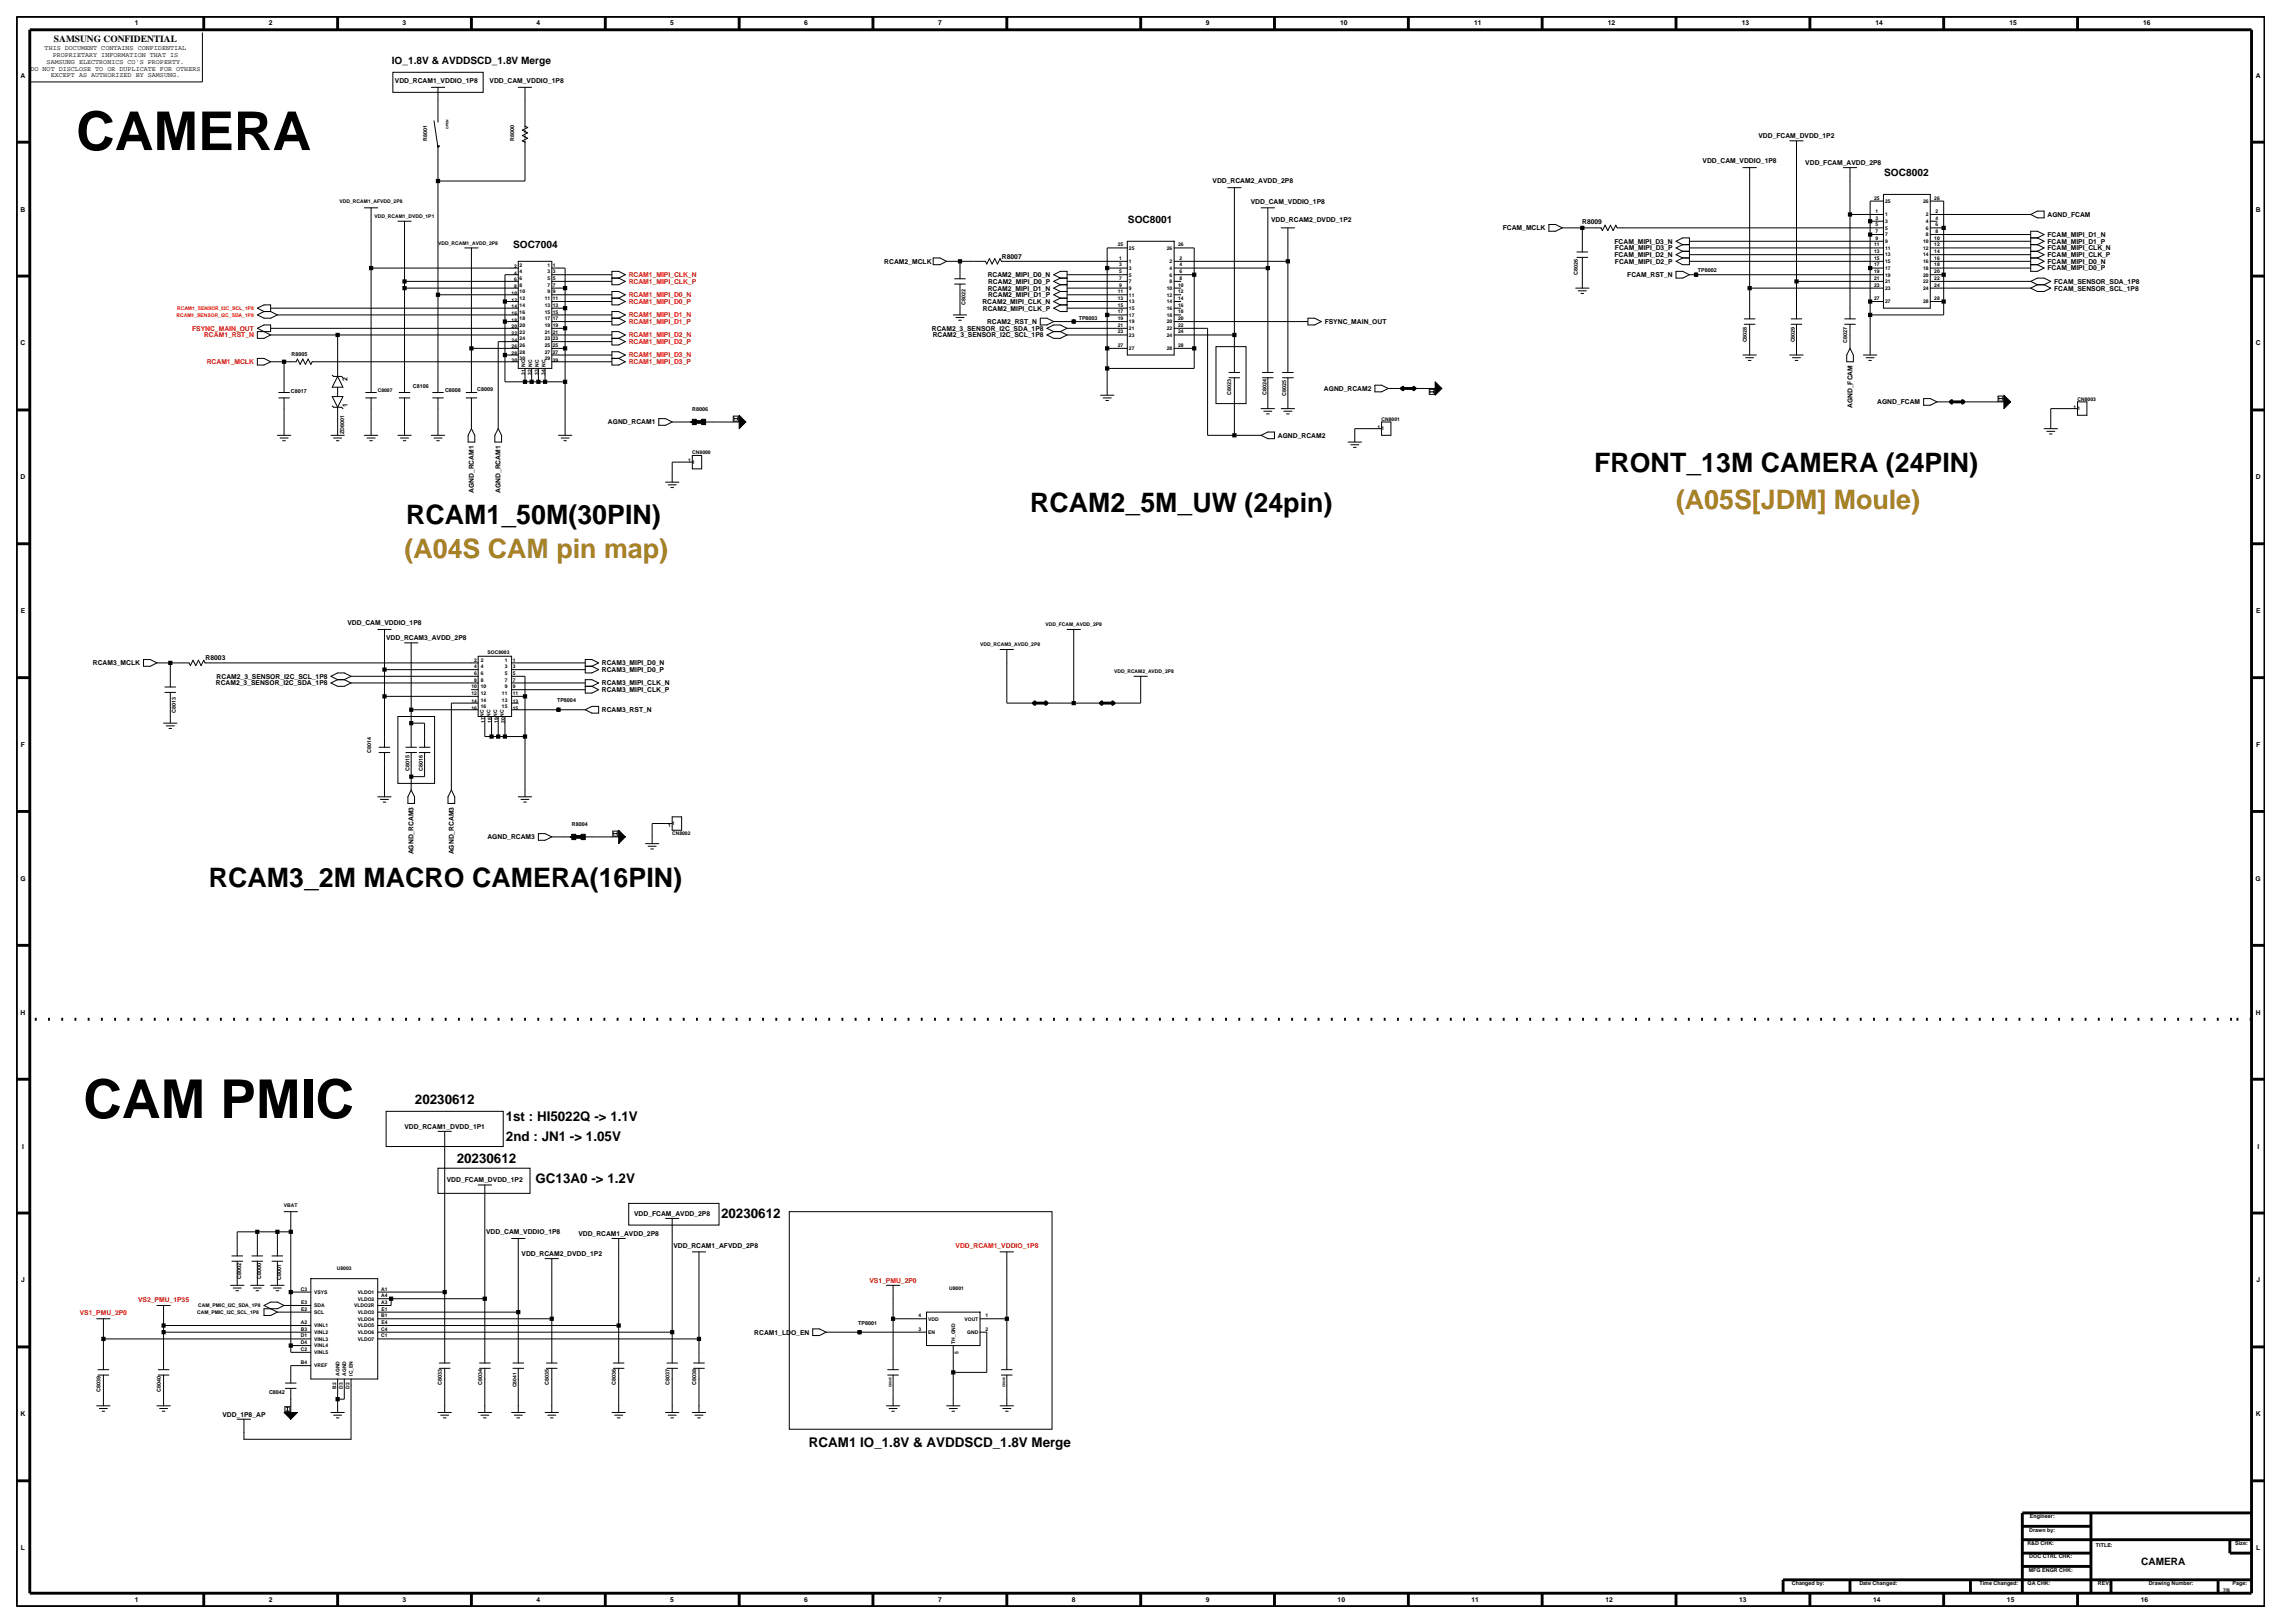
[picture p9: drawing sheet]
<svg xmlns="http://www.w3.org/2000/svg" width="420mm" height="297mm" viewBox="0 0 420 297" stroke-linecap="round" stroke-linejoin="round" font-family="sans-serif">
<defs><g id="words">
<g font-size="9.8">
<text x="13.9" y="27.5">CAMERA</text>
<text x="15.2" y="204.6">CAM PMIC</text>
</g>
<g font-size="4.9">
<text x="291.7" y="86.4">FRONT_13M CAMERA (24PIN)</text>
<text x="74.3" y="95.9">RCAM1_50M(30PIN)</text>
<text x="188.5" y="93.8">RCAM2_5M_UW (24pin)</text>
<text x="38.2" y="162.3">RCAM3_2M MACRO CAMERA(16PIN)</text>
</g>
<g font-size="4.9" fill="#a78423">
<text x="306.7" y="93.1">(A05S[JDM] Moule)</text>
<text x="74" y="102">(A04S CAM pin map)</text>
</g>
<g font-size="2.5">
<text x="75.9" y="202.1">20230612</text>
<text x="92.6" y="205.2">1st : HI5022Q -&gt; 1.1V</text>
<text x="92.6" y="208.8">2nd : JN1 -&gt; 1.05V</text>
<text x="83.6" y="212.8">20230612</text>
<text x="98" y="216.5">GC13A0 -&gt; 1.2V</text>
<text x="132" y="222.9">20230612</text>
<text x="148" y="264.9">RCAM1 IO_1.8V &amp; AVDDSCD_1.8V Merge</text>
</g>
<g font-size="1.9">
<text x="71.7" y="11.7">IO_1.8V &amp; AVDDSCD_1.8V Merge</text>
<text x="344.8" y="32.2">SOC8002</text>
<text x="206.4" y="40.8">SOC8001</text>
<text x="93.9" y="45.4">SOC7004</text>
<text x="391.8" y="286.3">CAMERA</text>
</g>
<text font-size="1.7" x="9.9" y="7.7">SAMSUNG CONFIDENTIAL</text>
<g font-size="1.2">
<text x="24.7" y="4.7">1</text>
<text x="49.2" y="4.7">2</text>
<text x="73.7" y="4.7">3</text>
<text x="98.2" y="4.7">4</text>
<text x="122.7" y="4.7">5</text>
<text x="147.2" y="4.7">6</text>
<text x="171.7" y="4.7">7</text>
<text x="220.7" y="4.7">9</text>
<text x="245.3" y="4.7">10</text>
<text x="269.8" y="4.7">11</text>
<text x="294.3" y="4.7">12</text>
<text x="318.7" y="4.7">13</text>
<text x="343.2" y="4.7">14</text>
<text x="367.7" y="4.7">15</text>
<text x="392.2" y="4.7">16</text>
<text x="8.2" y="9.2">THIS DOCUMENT CONTAINS CONFIDENTIAL</text>
<text x="8.5" y="11.7">SAMSUNG ELECTRONICS CO'S PROPERTY.</text>
<text x="9.6" y="10.5">PROPRIETARY INFORMATION THAT IS</text>
<text x="3.8" y="14.2">A</text>
<text x="5.6" y="12.9">DO NOT DISCLOSE TO OR DUPLICATE FOR OTHERS</text>
<text x="9.3" y="14.1">EXCEPT AS AUTHORIZED BY SAMSUNG.</text>
<text x="72.3" y="15.2">VDD_RCAM1_VDDIO_1P8</text>
<text x="89.6" y="15.2">VDD_CAM_VDDIO_1P8</text>
<text x="412.8" y="14.2">A</text>
<text x="311.6" y="29.9">VDD_CAM_VDDIO_1P8</text>
<text x="321.8" y="25.3">VDD_FCAM_DVDD_1P2</text>
<text x="221.9" y="33.6">VDD_RCAM2_AVDD_2P8</text>
<text x="330.4" y="30.2">VDD_FCAM_AVDD_2P8</text>
<text x="3.8" y="38.7">B</text>
<text x="228.9" y="37.2">VDD_CAM_VDDIO_1P8</text>
<text x="232.6" y="40.6">VDD_RCAM2_DVDD_1P2</text>
<text x="289.5" y="41.1">R8009</text>
<text x="374.7" y="39.7">AGND_FCAM</text>
<text x="412.8" y="38.7">B</text>
<text x="183.4" y="47.3">R8007</text>
<text x="275" y="42.1">FCAM_MCLK</text>
<text x="295.5" y="44.6">FCAM_MIPI_D3_N</text>
<text x="295.5" y="47">FCAM_MIPI_D2_N</text>
<text x="295.5" y="45.8">FCAM_MIPI_D3_P</text>
<text x="374.7" y="44.6">FCAM_MIPI_D1_P</text>
<text x="374.7" y="43.4">FCAM_MIPI_D1_N</text>
<text x="374.7" y="47">FCAM_MIPI_CLK_P</text>
<text x="374.7" y="45.8">FCAM_MIPI_CLK_N</text>
<text x="161.8" y="48.3">RCAM2_MCLK</text>
<text x="180.8" y="50.7">RCAM2_MIPI_D0_N</text>
<text x="180.8" y="53.2">RCAM2_MIPI_D1_N</text>
<text x="180.8" y="51.9">RCAM2_MIPI_D0_P</text>
<text x="295.5" y="48.3">FCAM_MIPI_D2_P</text>
<text x="297.8" y="50.7">FCAM_RST_N</text>
<text x="374.7" y="48.3">FCAM_MIPI_D0_N</text>
<text x="374.7" y="49.5">FCAM_MIPI_D0_P</text>
<text x="375.9" y="53.2">FCAM_SENSOR_SCL_1P8</text>
<text x="375.9" y="51.9">FCAM_SENSOR_SDA_1P8</text>
<text x="179.8" y="55.6">RCAM2_MIPI_CLK_N</text>
<text x="179.9" y="56.8">RCAM2_MIPI_CLK_P</text>
<text x="180.6" y="59.3">RCAM2_RST_N</text>
<text x="180.8" y="54.4">RCAM2_MIPI_D1_P</text>
<text x="242.4" y="59.3">FSYNC_MAIN_OUT</text>
<text x="3.8" y="63.2">C</text>
<text x="170.5" y="60.5">RCAM2_3_SENSOR_I2C_SDA_1P8</text>
<text x="170.7" y="61.7">RCAM2_3_SENSOR_I2C_SCL_1P8</text>
<text x="412.8" y="63.2">C</text>
<text x="63.6" y="69.6" transform="rotate(-90 63.6 69.6)">2</text>
<text x="242.3" y="71.5">AGND_RCAM2</text>
<text x="63.6" y="74.5" transform="rotate(-90 63.6 74.5)">1</text>
<text x="111.3" y="77.7">AGND_RCAM1</text>
<text x="339" y="74.7" transform="rotate(-90 339 74.7)">AGND_FCAM</text>
<text x="343.5" y="74">AGND_FCAM</text>
<text x="233.9" y="80.1">AGND_RCAM2</text>
<text x="3.8" y="87.7">D</text>
<text x="412.8" y="87.7">D</text>
<text x="86.7" y="90.2" transform="rotate(-90 86.7 90.2)">AGND_RCAM1</text>
<text x="91.6" y="90.2" transform="rotate(-90 91.6 90.2)">AGND_RCAM1</text>
<text x="3.8" y="112.2">E</text>
<text x="412.9" y="112.2">E</text>
<text x="63.6" y="114.4">VDD_CAM_VDDIO_1P8</text>
<text x="70.6" y="117.2">VDD_RCAM3_AVDD_2P8</text>
<text x="17" y="121.7">RCAM3_MCLK</text>
<text x="37.6" y="120.8">R8003</text>
<text x="39.5" y="125.4">RCAM2_3_SENSOR_I2C_SDA_1P8</text>
<text x="39.6" y="124.2">RCAM2_3_SENSOR_I2C_SCL_1P8</text>
<text x="110.2" y="121.7">RCAM3_MIPI_D0_N</text>
<text x="110.2" y="123">RCAM3_MIPI_D0_P</text>
<text x="110.2" y="125.4">RCAM3_MIPI_CLK_N</text>
<text x="110.2" y="130.3">RCAM3_RST_N</text>
<text x="110.2" y="126.6">RCAM3_MIPI_CLK_P</text>
<text x="3.8" y="136.7">F</text>
<text x="412.9" y="136.7">F</text>
<text x="89.2" y="153.6">AGND_RCAM3</text>
<text x="3.7" y="161.2">G</text>
<text x="75.7" y="156.3" transform="rotate(-90 75.7 156.3)">AGND_RCAM3</text>
<text x="83" y="156.3" transform="rotate(-90 83 156.3)">AGND_RCAM3</text>
<text x="412.8" y="161.2">G</text>
<text x="3.8" y="185.7">H</text>
<text x="412.8" y="185.7">H</text>
<text x="74" y="206.6">VDD_RCAM1_DVDD_1P1</text>
<text x="4" y="210.2">I</text>
<text x="413.1" y="210.2">I</text>
<text x="81.8" y="216.4">VDD_FCAM_DVDD_1P2</text>
<text x="89" y="225.9">VDD_CAM_VDDIO_1P8</text>
<text x="105.8" y="226.2">VDD_RCAM1_AVDD_2P8</text>
<text x="116.1" y="222.5">VDD_FCAM_AVDD_2P8</text>
<text x="95.4" y="229.8">VDD_RCAM2_DVDD_1P2</text>
<text x="123.2" y="228.3">VDD_RCAM1_AFVDD_2P8</text>
<text x="3.9" y="234.7">J</text>
<text x="412.9" y="234.7">J</text>
<text x="138" y="244.2">RCAM1_LDO_EN</text>
<text x="3.8" y="259.2">K</text>
<text x="40.7" y="259.2">VDD_1P8_AP</text>
<text x="412.8" y="259.2">K</text>
<text x="3.8" y="283.7">L</text>
<text x="412.9" y="283.7">L</text>
<text x="24.7" y="293.2">1</text>
<text x="49.2" y="293.2">2</text>
<text x="73.7" y="293.2">3</text>
<text x="98.2" y="293.2">4</text>
<text x="122.7" y="293.2">5</text>
<text x="147.2" y="293.2">6</text>
<text x="171.7" y="293.2">7</text>
<text x="196.2" y="293.2">8</text>
<text x="220.7" y="293.2">9</text>
<text x="244.8" y="293.2">10</text>
<text x="269.3" y="293.2">11</text>
<text x="293.8" y="293.2">12</text>
<text x="318.3" y="293.2">13</text>
<text x="342.8" y="293.2">14</text>
<text x="367.3" y="293.2">15</text>
<text x="391.8" y="293.2">16</text>
</g>
<g font-size="1.2" fill="#f00">
<text x="115.1" y="51.9">RCAM1_MIPI_CLK_P</text>
<text x="115.1" y="50.7">RCAM1_MIPI_CLK_N</text>
<text x="115.1" y="58.1">RCAM1_MIPI_D1_N</text>
<text x="115.1" y="59.3">RCAM1_MIPI_D1_P</text>
<text x="115.1" y="54.4">RCAM1_MIPI_D0_N</text>
<text x="115.1" y="55.6">RCAM1_MIPI_D0_P</text>
<text x="35.2" y="60.5">FSYNC_MAIN_OUT</text>
<text x="37.4" y="61.7">RCAM1_RST_N</text>
<text x="115.1" y="61.7">RCAM1_MIPI_D2_N</text>
<text x="115.1" y="63">RCAM1_MIPI_D2_P</text>
<text x="115.1" y="65.4">RCAM1_MIPI_D3_N</text>
<text x="37.8" y="66.6">RCAM1_MCLK</text>
<text x="115.1" y="66.6">RCAM1_MIPI_D3_P</text>
<text x="174.9" y="228.4">VDD_RCAM1_VDDIO_1P8</text>
<text x="25.3" y="238.2">VS2_PMU_1P35</text>
<text x="159.1" y="234.7">VS1_PMU_2P0</text>
<text x="14.6" y="240.6">VS1_PMU_2P0</text>
</g>
<g font-size="1">
<text x="78.2" y="25.8" transform="rotate(-90 78.2 25.8)">R8001</text>
<text x="94.1" y="25.8" transform="rotate(-90 94.1 25.8)">R8000</text>
<text x="288.8" y="50.3" transform="rotate(-90 288.8 50.3)">C8026</text>
<text x="310.7" y="49.7">TP8002</text>
<text x="176.7" y="55.8" transform="rotate(-90 176.7 55.8)">C8022</text>
<text x="197.4" y="58.6">TP8003</text>
<text x="53.4" y="65.1">R8005</text>
<text x="319.7" y="62.7" transform="rotate(-90 319.7 62.7)">C8028</text>
<text x="328.5" y="62.7" transform="rotate(-90 328.5 62.7)">C8029</text>
<text x="338.1" y="62.8" transform="rotate(-90 338.1 62.8)">C8027</text>
<text x="75.6" y="71.1">C8106</text>
<text x="81.4" y="71.8">C8008</text>
<text x="87.3" y="71.5">C8009</text>
<text x="53.2" y="72">C8017</text>
<text x="126.7" y="75.2">R8006</text>
<text x="225.3" y="72.2" transform="rotate(-90 225.3 72.2)">C8023</text>
<text x="231.8" y="72.2" transform="rotate(-90 231.8 72.2)">C8024</text>
<text x="235.4" y="72.5" transform="rotate(-90 235.4 72.5)">C8025</text>
<text x="63" y="79.5" transform="rotate(-90 63 79.5)">ZD8001</text>
<text x="32.2" y="130.5" transform="rotate(-90 32.2 130.5)">C8013</text>
<text x="102" y="128.5">TP8004</text>
<text x="67.9" y="137.7" transform="rotate(-90 67.9 137.7)">C8014</text>
<text x="74.9" y="141.1" transform="rotate(-90 74.9 141.1)">C8015</text>
<text x="77.4" y="141.1" transform="rotate(-90 77.4 141.1)">C8016</text>
<text x="104.7" y="151.2">R8004</text>
<text x="44.1" y="234" transform="rotate(-90 44.1 234)">C8002</text>
<text x="47.8" y="234" transform="rotate(-90 47.8 234)">C8000</text>
<text x="51.5" y="234.1" transform="rotate(-90 51.5 234.1)">C8001</text>
<text x="157.1" y="242.4">TP8001</text>
<text x="18.4" y="254.7" transform="rotate(-90 18.4 254.7)">C8039</text>
<text x="29.4" y="254.7" transform="rotate(-90 29.4 254.7)">C8040</text>
<text x="49.2" y="255.1">C8042</text>
<text x="80.9" y="253.4" transform="rotate(-90 80.9 253.4)">C8033</text>
<text x="88.2" y="253.4" transform="rotate(-90 88.2 253.4)">C8034</text>
<text x="100.5" y="253.4" transform="rotate(-90 100.5 253.4)">C8035</text>
<text x="112.7" y="253.4" transform="rotate(-90 112.7 253.4)">C8036</text>
<text x="122.5" y="253.4" transform="rotate(-90 122.5 253.4)">C8037</text>
<text x="127.4" y="253.4" transform="rotate(-90 127.4 253.4)">C8038</text>
<text x="371.4" y="280.2">Drawn by:</text>
<text x="371.5" y="277.8">Engineer:</text>
<text x="371" y="282.7">R&amp;D CHK:</text>
<text x="371.3" y="287.6">MFG ENGR CHK:</text>
<text x="371.4" y="285.2">DOC CTRL CHK:</text>
<text x="383.6" y="283">TITLE:</text>
<text x="409.1" y="282.7">Size:</text>
<text x="327.9" y="290.1">Changed by:</text>
<text x="340.3" y="290.1">Date Changed:</text>
<text x="362.2" y="290.1">Time Changed:</text>
<text x="371.1" y="290.1">QA CHK:</text>
<text x="383.9" y="290.1">REV:</text>
<text x="393.2" y="290.1">Drawing Number:</text>
<text x="408.6" y="290.1">Page:</text>
</g>
<g font-size=".9">
<text x="62.2" y="37.1">VDD_RCAM1_AFVDD_2P8</text>
<text x="68.6" y="39.9">VDD_RCAM1_DVDD_1P1</text>
<text x="343" y="36.5">25</text>
<text x="343.2" y="40.2">3</text>
<text x="343.2" y="41.4">5</text>
<text x="343.2" y="39">1</text>
<text x="345" y="37.1">25</text>
<text x="345" y="40.8">3</text>
<text x="345" y="39.6">1</text>
<text x="351.9" y="37.1">26</text>
<text x="352.4" y="40.8">4</text>
<text x="352.4" y="39.6">2</text>
<text x="354" y="36.5">26</text>
<text x="354.2" y="41.4">6</text>
<text x="354.2" y="40.2">4</text>
<text x="354.2" y="39">2</text>
<text x="80.2" y="44.8">VDD_RCAM1_AVDD_2P8</text>
<text x="204.6" y="45.1">25</text>
<text x="204.8" y="47.5">1</text>
<text x="206.6" y="45.7">25</text>
<text x="213.5" y="45.7">26</text>
<text x="215.6" y="45.1">26</text>
<text x="215.8" y="47.5">2</text>
<text x="343" y="45.1">11</text>
<text x="343" y="46.3">13</text>
<text x="343" y="47.5">15</text>
<text x="343.2" y="42.6">7</text>
<text x="343.2" y="43.9">9</text>
<text x="345" y="43.2">7</text>
<text x="345" y="44.5">9</text>
<text x="345" y="42">5</text>
<text x="345" y="45.7">11</text>
<text x="345" y="46.9">13</text>
<text x="351.9" y="44.5">10</text>
<text x="351.9" y="45.7">12</text>
<text x="351.9" y="46.9">14</text>
<text x="352.4" y="42">6</text>
<text x="352.4" y="43.2">8</text>
<text x="354" y="47.5">16</text>
<text x="354" y="43.9">10</text>
<text x="354" y="45.1">12</text>
<text x="354" y="46.3">14</text>
<text x="354.2" y="42.6">8</text>
<text x="93.6" y="53.9">10</text>
<text x="94.1" y="51.5">6</text>
<text x="94.1" y="52.7">8</text>
<text x="94.1" y="50.3">4</text>
<text x="94.1" y="49.1">2</text>
<text x="95.1" y="51.3">6</text>
<text x="95.1" y="52.5">8</text>
<text x="95.1" y="50">4</text>
<text x="95.1" y="48.8">2</text>
<text x="95.1" y="53.7">10</text>
<text x="100.2" y="51.3">5</text>
<text x="100.2" y="52.5">7</text>
<text x="100.2" y="53.7">9</text>
<text x="100.2" y="50">3</text>
<text x="100.2" y="48.8">1</text>
<text x="101.2" y="51.3">5</text>
<text x="101.2" y="52.5">7</text>
<text x="101.2" y="53.7">9</text>
<text x="101.2" y="50">3</text>
<text x="101.2" y="48.8">1</text>
<text x="204.6" y="53.7">11</text>
<text x="204.8" y="48.8">3</text>
<text x="204.8" y="50">5</text>
<text x="204.8" y="51.2">7</text>
<text x="204.8" y="52.4">9</text>
<text x="206.6" y="50.6">5</text>
<text x="206.6" y="51.8">7</text>
<text x="206.6" y="53.1">9</text>
<text x="206.6" y="49.4">3</text>
<text x="206.6" y="48.1">1</text>
<text x="213.5" y="53.1">10</text>
<text x="214" y="49.4">4</text>
<text x="214" y="50.6">6</text>
<text x="214" y="51.8">8</text>
<text x="214" y="48.1">2</text>
<text x="215.6" y="52.4">10</text>
<text x="215.6" y="53.7">12</text>
<text x="215.8" y="48.8">4</text>
<text x="215.8" y="50">6</text>
<text x="215.8" y="51.2">8</text>
<text x="343" y="52.4">23</text>
<text x="343" y="48.8">17</text>
<text x="343" y="50">19</text>
<text x="343" y="51.2">21</text>
<text x="345" y="49.4">17</text>
<text x="345" y="50.6">19</text>
<text x="345" y="51.8">21</text>
<text x="345" y="53.1">23</text>
<text x="345" y="48.1">15</text>
<text x="351.9" y="53.1">24</text>
<text x="351.9" y="49.4">18</text>
<text x="351.9" y="50.6">20</text>
<text x="351.9" y="51.8">22</text>
<text x="351.9" y="48.1">16</text>
<text x="354" y="52.4">24</text>
<text x="354" y="48.8">18</text>
<text x="354" y="50">20</text>
<text x="354" y="51.2">22</text>
<text x="93.6" y="55.2">12</text>
<text x="93.6" y="56.4">14</text>
<text x="93.6" y="57.6">16</text>
<text x="93.6" y="58.8">18</text>
<text x="95.1" y="58.6">18</text>
<text x="95.1" y="59.8">20</text>
<text x="95.1" y="54.9">12</text>
<text x="95.1" y="56.1">14</text>
<text x="95.1" y="57.4">16</text>
<text x="99.7" y="59.8">19</text>
<text x="99.7" y="54.9">11</text>
<text x="99.7" y="56.1">13</text>
<text x="99.7" y="57.4">15</text>
<text x="99.7" y="58.6">17</text>
<text x="101.2" y="59.8">19</text>
<text x="101.2" y="54.9">11</text>
<text x="101.2" y="56.1">13</text>
<text x="101.2" y="57.4">15</text>
<text x="101.2" y="58.6">17</text>
<text x="204.6" y="56.1">15</text>
<text x="204.6" y="57.3">17</text>
<text x="204.6" y="58.6">19</text>
<text x="204.6" y="59.8">21</text>
<text x="204.6" y="54.9">13</text>
<text x="206.6" y="56.7">15</text>
<text x="206.6" y="58">17</text>
<text x="206.6" y="59.2">19</text>
<text x="206.6" y="54.3">11</text>
<text x="206.6" y="55.5">13</text>
<text x="213.5" y="55.5">14</text>
<text x="213.5" y="56.7">16</text>
<text x="213.5" y="58">18</text>
<text x="213.5" y="59.2">20</text>
<text x="213.5" y="54.3">12</text>
<text x="215.6" y="59.8">22</text>
<text x="215.6" y="56.1">16</text>
<text x="215.6" y="57.3">18</text>
<text x="215.6" y="58.6">20</text>
<text x="215.6" y="54.9">14</text>
<text x="343" y="54.9">27</text>
<text x="345" y="55.5">27</text>
<text x="351.9" y="55.5">28</text>
<text x="354" y="54.9">28</text>
<text x="93.6" y="63.7">26</text>
<text x="93.6" y="65">28</text>
<text x="93.6" y="60.1">20</text>
<text x="93.6" y="61.3">22</text>
<text x="93.6" y="62.5">24</text>
<text x="95.1" y="63.5">26</text>
<text x="95.1" y="64.7">28</text>
<text x="95.1" y="66">30</text>
<text x="95.1" y="61">22</text>
<text x="95.1" y="62.3">24</text>
<text x="99.7" y="63.5">25</text>
<text x="99.7" y="64.7">27</text>
<text x="99.7" y="66">29</text>
<text x="99.7" y="61">21</text>
<text x="99.7" y="62.3">23</text>
<text x="101.2" y="64.7">27</text>
<text x="101.2" y="61">21</text>
<text x="101.2" y="62.3">23</text>
<text x="101.2" y="63.5">25</text>
<text x="204.6" y="61">23</text>
<text x="204.6" y="63.5">27</text>
<text x="206.6" y="61.6">23</text>
<text x="206.6" y="64.1">27</text>
<text x="206.6" y="60.4">21</text>
<text x="213.5" y="60.4">22</text>
<text x="213.5" y="61.6">24</text>
<text x="213.5" y="64.1">28</text>
<text x="215.6" y="61">24</text>
<text x="215.6" y="63.5">28</text>
<text x="69.1" y="71.7">C8007</text>
<text x="93.6" y="66.2">30</text>
<text x="96.1" y="68.7" transform="rotate(-90 96.1 68.7)">31</text>
<text x="96.1" y="67.2" transform="rotate(-90 96.1 67.2)">NC</text>
<text x="97.3" y="68.7" transform="rotate(-90 97.3 68.7)">32</text>
<text x="97.4" y="67.2" transform="rotate(-90 97.4 67.2)">NC</text>
<text x="98.5" y="68.7" transform="rotate(-90 98.5 68.7)">33</text>
<text x="98.6" y="67.2" transform="rotate(-90 98.6 67.2)">NC</text>
<text x="99.7" y="68.7" transform="rotate(-90 99.7 68.7)">34</text>
<text x="99.8" y="67.2" transform="rotate(-90 99.8 67.2)">NC</text>
<text x="101.2" y="66.2">29</text>
<text x="252.8" y="77">CN8001</text>
<text x="379.4" y="74.8">1</text>
<text x="380.2" y="75.1">1</text>
<text x="380.2" y="73.3">CN8003</text>
<text x="126.7" y="83.1">CN8000</text>
<text x="252.1" y="78.4">1</text>
<text x="252.8" y="78.8">1</text>
<text x="125.9" y="84.6">1</text>
<text x="126.7" y="84.9">1</text>
<text x="89.2" y="119.6">SOC8003</text>
<text x="179.4" y="118.3">VDD_RCAM3_AVDD_2P8</text>
<text x="191.3" y="114.6">VDD_FCAM_AVDD_2P8</text>
<text x="86.3" y="126">10</text>
<text x="86.8" y="124.7">8</text>
<text x="86.8" y="121.1">2</text>
<text x="86.8" y="122.3">4</text>
<text x="86.8" y="123.5">6</text>
<text x="88" y="123.5">6</text>
<text x="88" y="124.7">8</text>
<text x="88" y="121.1">2</text>
<text x="88" y="122.3">4</text>
<text x="88" y="126">10</text>
<text x="92.4" y="124.7">7</text>
<text x="92.4" y="126">9</text>
<text x="92.4" y="122.3">3</text>
<text x="92.4" y="123.5">5</text>
<text x="92.4" y="121.1">1</text>
<text x="93.9" y="124.7">7</text>
<text x="93.9" y="126">9</text>
<text x="93.9" y="122.3">3</text>
<text x="93.9" y="123.5">5</text>
<text x="93.9" y="121.1">1</text>
<text x="203.9" y="123.2">VDD_RCAM2_AVDD_2P8</text>
<text x="86.3" y="128.7">14</text>
<text x="86.3" y="129.9">16</text>
<text x="86.3" y="127.2">12</text>
<text x="88" y="128.4">14</text>
<text x="88" y="129.6">16</text>
<text x="88" y="127.2">12</text>
<text x="88.5" y="131.1" transform="rotate(-90 88.5 131.1)">NC</text>
<text x="89.8" y="131.1" transform="rotate(-90 89.8 131.1)">NC</text>
<text x="91" y="131.1" transform="rotate(-90 91 131.1)">NC</text>
<text x="91.9" y="128.4">13</text>
<text x="91.9" y="129.6">15</text>
<text x="91.9" y="127.2">11</text>
<text x="92.2" y="131.1" transform="rotate(-90 92.2 131.1)">NC</text>
<text x="93.8" y="129.9">15</text>
<text x="93.8" y="127.2">11</text>
<text x="93.8" y="128.7">13</text>
<text x="88.7" y="132.3" transform="rotate(-90 88.7 132.3)">17</text>
<text x="90" y="132.3" transform="rotate(-90 90 132.3)">18</text>
<text x="91.2" y="132.3" transform="rotate(-90 91.2 132.3)">19</text>
<text x="92.4" y="132.3" transform="rotate(-90 92.4 132.3)">20</text>
<text x="122.3" y="151.3">1</text>
<text x="123" y="151">1</text>
<text x="123" y="152.8">CN8002</text>
<text x="52" y="220.8">VBAT</text>
<text x="61.7" y="232.5">U8003</text>
<text x="36.3" y="239.2">CAM_PMIC_I2C_SDA_1P8</text>
<text x="55.1" y="236.1">C3</text>
<text x="55.1" y="239.8">E2</text>
<text x="55.1" y="238.6">E3</text>
<text x="57.5" y="239.2">SDA</text>
<text x="57.5" y="236.8">VSYS</text>
<text x="64.8" y="239.2">VLDO2R</text>
<text x="65.5" y="236.8">VLDO1</text>
<text x="65.5" y="238">VLDO2</text>
<text x="69.8" y="237.4">A4</text>
<text x="69.8" y="236.1">A1</text>
<text x="69.8" y="238.6">A3</text>
<text x="69.8" y="239.8">E1</text>
<text x="173.7" y="236.1">U8001</text>
<text x="36.1" y="240.4">CAM_PMIC_I2C_SCL_1P8</text>
<text x="55.1" y="244.7">D1</text>
<text x="55.1" y="245.9">D4</text>
<text x="55.1" y="243.5">B3</text>
<text x="55.1" y="242.3">A2</text>
<text x="57.5" y="245.3">VINL3</text>
<text x="57.5" y="240.4">SCL</text>
<text x="57.5" y="244.1">VINL2</text>
<text x="57.5" y="242.9">VINL1</text>
<text x="65.5" y="240.4">VLDO3</text>
<text x="65.5" y="242.9">VLDO5</text>
<text x="65.5" y="241.6">VLDO4</text>
<text x="65.5" y="245.3">VLDO7</text>
<text x="65.5" y="244.1">VLDO6</text>
<text x="69.8" y="243.5">C4</text>
<text x="69.8" y="241">B1</text>
<text x="69.8" y="244.7">C1</text>
<text x="69.8" y="242.3">E4</text>
<text x="168.1" y="243.5">3</text>
<text x="168.1" y="241">4</text>
<text x="169.9" y="244.1">EN</text>
<text x="169.9" y="241.6">VDD</text>
<text x="174.8" y="245.9" transform="rotate(-90 174.8 245.9)">TH_GND</text>
<text x="176.5" y="241.6">VOUT</text>
<text x="177" y="244.1">GND</text>
<text x="180.3" y="243.5">2</text>
<text x="180.3" y="241">1</text>
<text x="55.1" y="249.6">B4</text>
<text x="55.1" y="247.2">C2</text>
<text x="57.5" y="246.6">VINL4</text>
<text x="57.5" y="250.2">VREF</text>
<text x="57.5" y="247.8">VINL5</text>
<text x="62.1" y="251.7" transform="rotate(-90 62.1 251.7)">AGND</text>
<text x="63.3" y="251.7" transform="rotate(-90 63.3 251.7)">AGND</text>
<text x="64.6" y="251.7" transform="rotate(-90 64.6 251.7)">IC_EN</text>
<text x="175.4" y="247.7" transform="rotate(-90 175.4 247.7)">5</text>
<text x="61.5" y="254.2" transform="rotate(-90 61.5 254.2)">B2</text>
<text x="62.7" y="254.2" transform="rotate(-90 62.7 254.2)">D3</text>
<text x="64" y="254.2" transform="rotate(-90 64 254.2)">D2</text>
<text x="94.5" y="253.9" transform="rotate(-90 94.5 253.9)">C8041</text>
<text x="406.8" y="291.2">7/8</text>
</g>
<g font-size=".9" fill="#f00">
<text x="32.3" y="58">RCAM1_SENSOR_I2C_SDA_1P8</text>
<text x="32.4" y="56.7">RCAM1_SENSOR_I2C_SCL_1P8</text>
</g>
<g font-size=".6">
<text x="82.1" y="23.6" transform="rotate(-90 82.1 23.6)">OPEN</text>
<text x="163.1" y="253.9" transform="rotate(-90 163.1 253.9)">C8045</text>
<text x="184" y="253.9" transform="rotate(-90 184 253.9)">C8046</text>
</g>
</g></defs>
<!-- layer: MFD Layer /idea/tmp/Extended-Print.dk7.lee.sheet8.404.mfd -->
<g fill="none" stroke="#000" stroke-width=".18">
<path d="M37 5.9v9.1h-31.5M71.9 13.2h16.5v3.7h-16.5zM78.9 16h2.5M80.2 16v6.3M94.8 16h2.5M96.1 16v7.3M66.7 38h2.4M67.9 38v33.8M79.4 22.1l.8 4.9M80.2 26.8h.1M80.2 26.8v45M96.1 23.8v.5"/>
<path d="M96.1 24.8v.5M96.1 25.8v7.3h-15.9M96.1 23.1l.5 .2-1 .5 1 .5-1 .5 1 .5-1 .5 .5 .2M224.7 34.3h2.4M225.9 34.3v33.9M230.8 38h2.4M232 38v30.2M319 30.7h2.4M320.2 30.7v27.6M327.5 25.8h2.5M328.8 25.8v32.5M337.3 30.7h2.5"/>
<path d="M338.6 30.7v27.6M338.6 39.2h6.1M344.7 35.6h8.6v20.8h-8.6zM344.7 36.8h-2.5v28.2M353.3 36.8h2.4v20.8h-13.5M353.3 39.2h18.3M371.6 39.2l1.3-.6h1.2v1.3h-1.2zM48.3 57l-1.2 .6 1.2 .6h1.2l1.3-.6M48.3 57l-1.2-.6 1.2-.6h1.2v1.2M48.3 57h1.2M49.5 56.4h45.3M49.5 57l1.3 .6"/>
<path d="M50.8 57.6h44M67.9 49.1h26.9M72.8 40.5h2.4M74 51.5h20.8M74 52.7h20.8M74 40.5v31.3M80.2 53.9h14.6M85.1 45.4h2.4M86.3 45.4v26.4M92.4 55.2h2.4M92.4 58.8h2.4M94.8 47.8h6.2v19.6h-6.2z"/>
<path d="M94.8 50.3h-2.4v19.6h11M101 57.6h11M101 49.1h2.4v30.6M101 50.3h11M101 51.5h11M101 52.7h2.4M101 55.2h11M101 56.4h2.4M101 53.9h11M101 58.8h11M112 50.9h1.2M112 49.7h1.2l1.2 .6-1.2 .6 1.2 .6-1.2 .6h-1.2z"/>
<path d="M112 53.3h1.2l1.2 .6-1.2 .7 1.2 .6-1.2 .6h-1.2zM112 54.6h1.2M112 57h1.2l1.2 .6-1.2 .6 1.2 .6-1.2 .7h-1.2zM112 58.2h1.2M170.8 47.2h1.2l1.2 .6-1.2 .6h-1.2zM173.2 47.8h7.1l.3 .5 .5-1 .5 1 .5-1 .4 1 .5-1 .3 .5h23M174.4 57.6h2.5M174.7 52h2M174.7 51h2M174.9 58.1h1.5M175.4 58.6h.5M175.7 47.8v3.2"/>
<path d="M175.7 52v5.6M190.4 58.2h1.2l1.2 .6-1.2 .7h-1.2zM192.8 58.8h13.5M194 50.9l-1.2-.6 1.2-.6h1.3v7.3h-1.3l-1.2-.6 1.2-.6M194 50.9h1.3M194 50.9l-1.2 .6 1.2 .6M194 52.1h1.3M194 53.3h1.3M194 52.1l-1.2 .6 1.2 .6M194 53.3l-1.2 .6 1.2 .7M194 54.6h1.3M194 54.6l-1.2 .6 1.2 .6"/>
<path d="M194 55.8h1.3M195.3 50.3h11M195.3 51.5h11M195.3 52.7h11M195.3 55.2h11M195.3 56.4h11M195.3 53.9h11M202.6 57.6h3.7M202.6 49.1h3.7M206.3 44.2h8.6v20.8h-8.6zM206.3 45.4h-3.7v26.9M214.9 57.6h1.2"/>
<path d="M214.9 47.8h20.8M214.9 45.4h3.6v22h-15.9M214.9 49.1h17.1M214.9 50.3h3.6M214.9 51.5h1.2M214.9 52.7h1.2M214.9 55.2h1.2M214.9 56.4h1.2M214.9 53.9h1.2M214.9 58.8h24.5M234.5 41.7h2.4M235.7 41.7v26.5"/>
<path d="M239.4 58.2h1.2l1.2 .6-1.2 .7h-1.2zM283.5 41.1h1.2l1.2 .6-1.2 .6h-1.2zM285.9 41.7h7.1l.2 .5 .5-1 .5 1 .5-1 .5 1 .5-1 .2 .5h48.8M288.4 52.7h2.4M288.6 47.1h2M288.6 46.1h2M288.8 53.2h1.5M289.3 53.7h.5M289.6 41.7v4.4M289.6 47.1v5.6M306.7 49.7h1.2l1.3 .6-1.3 .6h-1.2zM307.9 47.2h1.3"/>
<path d="M307.9 44.8l-1.2-.6 1.2-.7h1.3v4.9h-1.3l-1.2-.6 1.2-.6M307.9 44.8h1.3M307.9 46h1.3M307.9 46l-1.2 .6 1.2 .6M307.9 44.8l-1.2 .6 1.2 .6M309.2 47.8h35.5M309.2 44.2h35.5M309.2 45.4h35.5M309.2 46.6h35.5M309.2 50.3h35.5M319.2 59.3h2M319.2 58.3h2"/>
<path d="M320.2 59.3v5.7M320.2 52.7h24.5M327.8 59.3h1.9M327.8 58.3h1.9M328.8 51.5h15.9M328.8 59.3v5.7M337.6 59.3h1.9M337.6 58.3h1.9M338.6 59.3v4.4M342.2 40.5h2.5M342.2 42.9h2.5M342.2 49.1h2.5"/>
<path d="M342.2 55.2h2.5M353.3 47.8h18.3M353.3 40.5h1.2M353.3 41.7h2.4M353.3 42.9h18.3M353.3 44.2h18.3M353.3 45.4h18.3M353.3 46.6h18.3M353.3 49.1h18.3M353.3 50.3h2.4M353.3 51.5h18.3M353.3 52.7h18.3"/>
<path d="M353.3 55.2h2.4M371.6 47.2h1.3M371.6 48.4h1.3M371.6 51.5l1.3-.6h1.2l1.2 .6-1.2 .6M371.6 44.8h1.3M371.6 43.5h1.3M371.6 46h1.3M371.6 51.5l1.3 .6M372.9 43.5l1.2-.6-1.2-.6h-1.3v7.4h1.3l1.2-.6-1.2-.7M372.9 52.1h1.2M372.9 43.5l1.2 .7-1.2 .6M372.9 52.1l-1.3 .6"/>
<path d="M372.9 47.2l1.2 .6-1.2 .6M372.9 46l1.2 .6-1.2 .6M372.9 44.8l1.2 .6-1.2 .6M374.1 52.1l1.2 .6-1.2 .6h-1.2l-1.3-.6M47.1 60.1l2.4 1.2-1.2 .6h-1.2v-1.2h2.4v-1.2h-1.2zM47.1 65.6h1.2l1.2 .6-1.2 .6h-1.2zM49.5 66.2h4.7l.2-.5 .5 1 .5-1 .5 1 .5-1 .5 1 .2-.5h37.7M49.5 60.1h45.3M49.5 61.3h45.3M50.8 79.7h2.4M51 72.8h2M51 71.8h2"/>
<path d="M52 66.2v5.6M52 72.8v6.9M60.6 79.7h2.4M60.8 72.6h2l-1 1.9zM60.8 74.3l.2 .2h1.5l.3 .3M60.8 68.7l.2 .2h1.5l.3 .2M61.8 61.3v7.6M61.8 70.9v1.7M61.8 74.5v5.2M61.8 68.9l1 2h-2zM66.7 79.7h2.4M66.9 72.8h2"/>
<path d="M66.9 71.8h2M67.9 72.8v6.9M72.8 79.7h2.4M73 72.8h2M73 71.8h2M74 72.8v6.9M78.9 79.7h2.5M79.2 72.8h1.9M79.2 71.8h1.9M80.2 72.8v6.9M85.3 72.8h2M85.3 71.8h2"/>
<path d="M86.3 72.8v5.6M86.3 78.4l.6 1.3v1.2h-1.2v-1.2zM86.3 63.7h8.5M91.2 78.4l.6 1.3v1.2h-1.2v-1.2zM92.4 65h2.4M94.8 62.5h-3.6v15.9M96.1 67.4v2.5M97.3 67.4v2.5M98.5 67.4v2.5M99.7 67.4v2.5M101 65h11M101 66.2h11"/>
<path d="M101 60.1h2.4M101 61.3h11M101 63.7h2.4M101 62.5h11M102.2 79.7h2.5M112 60.7h1.2l1.2 .6-1.2 .6 1.2 .6-1.2 .6h-1.2zM112 61.9h1.2M112 64.4h1.2l1.2 .6-1.2 .6 1.2 .6-1.2 .6h-1.2zM112 65.6h1.2M120.6 76.6h1.2l1.2 .6-1.2 .6h-1.2zM123 77.2h3.7M126.5 77.2h.1"/>
<path d="M126.7 77.2h.1M129.1 77.2h6.2M134.2 76.1h.9v1h-.9zM134.4 76.4v.4M134.4 76.6h.6M135 76.4v.4M192.8 60.7h1.2M192.8 60.7l-1.2 .6 1.2 .6h1.2l1.3-.6M194 60.7l1.3 .6M195.3 60.1l-1.3 .6M195.3 60.1l-1.3-.6h-1.2l-1.2 .6 1.2 .6M195.3 60.1h11"/>
<path d="M195.3 61.3h11M201.4 72.3h2.5M201.9 72.8h1.5M202.4 73.3h.5M202.6 63.7h3.7M214.9 60.1h6.1v19.6h9.8M214.9 61.3h11M214.9 63.7h3.6M222.5 63.4h5.5v10.5h-5.5zM224.9 69.1h2M224.9 68.2h2M225.9 69.1v10.6"/>
<path d="M230.8 74.8h2.4M230.8 79.7l1.2-.6h1.2v1.2h-1.2zM231 69.1h2M231 68.2h2M231.3 75.2h1.4M231.8 75.7h.5M232 69.1v5.7M234.5 74.8h2.4M234.7 69.1h2M234.7 68.2h2M235 75.2h1.4M235.4 75.7h.5"/>
<path d="M235.7 69.1v5.7M251.6 70.5h1.2l1.3 .6-1.3 .6h-1.2zM252.8 77.2h1.7v2.5h-1.7zM252.8 78.4h-4.9v2.5M254.1 71.1h2.4M259 71.1h3.6M261.6 71.2h.9v1h-.9zM261.7 71.7h.6M261.7 71.5v.4M262.3 71.5v.4M319 65h2.4M319.5 65.5h1.4"/>
<path d="M320 66h.4M327.5 65h2.5M328 65.5h1.5M328.5 66h.5M338.6 63.7l.6 1.3v1.2h-1.2v-1.2zM341 65h2.5M341.5 65.5h1.5M342 66h.5M352 72.9h1.3l1.2 .6-1.2 .7h-1.3zM354.5 73.5h2.4M359.4 73.5h7.3M365.7 72.5h.9v.9h-.9z"/>
<path d="M365.8 72.9h.6M365.8 72.8v.3M366.4 72.8v.3M374.1 78.4h2.4M374.6 78.9h1.4M375.1 79.4h.4M380.2 74.8h-4.9v3.6M380.2 73.5h1.7v2.5h-1.7zM51.3 80.2h1.4M51.7 80.6h.5M61 80.2h1.5M61.5 80.6h.5"/>
<path d="M67.2 80.2h1.5M67.7 80.6h.5M73.3 80.2h1.5M73.8 80.6h.5M79.4 80.2h1.5M79.9 80.6h.5M102.7 80.2h1.5M103.2 80.6h.5M121.8 88.2h2.4M122.3 88.7h1.5M122.8 89.2h.5M126.7 84.6h-3.7v3.6"/>
<path d="M126.7 83.3h1.7v2.5h-1.7zM246.7 80.9h2.5M247.2 81.4h1.5M247.7 81.9h.5M69.1 115.2h2.5M70.4 115.2v21.5M74 117.6h2.5M75.2 117.6v19.1M183 118.9h2.5M184.3 118.9v9.8h4.9M195.3 115.2h2.4M196.5 115.2v13.5"/>
<path d="M26.3 120.7h1.2l1.2 .6-1.2 .6h-1.2zM28.7 121.3h5.9l.2 .5 .5-1 .5 1 .5-1 .5 1 .5-1 .2 .5h50M29.9 132.3h2.5M30.2 126.7h1.9M30.2 125.7h1.9M30.4 132.8h1.5M30.9 133.3h.5M31.2 121.3v4.4M31.2 126.7v5.6M61.8 124.4h1.2M61.8 124.4l-1.2 .6 1.2 .6h1.2l1.2-.6M63 124.4l1.2 .6"/>
<path d="M64.2 123.8l-1.2-.7h-1.2l-1.2 .7 1.2 .6M64.2 123.8h23.3M64.2 123.8l-1.2 .6M64.2 125h23.3M69.4 137.7h1.9M69.4 136.7h1.9M70.4 122.5h17.1M70.4 127.4h17.1M70.4 137.7v8.1M72.8 131.1h6.7v12.3h-6.7zM74.3 137.7h1.9M74.3 136.7h1.9"/>
<path d="M75.2 137.7v6.9M75.2 129.9h12.3M75.2 132.3h2.5v4.4M76.7 137.7h2M76.7 136.7h2M77.7 137.7v4.4h-2.5M86.3 126.2h1.2M87.5 128.7h-4.9v15.9M87.5 120.1h6.1v11h-6.1zM88.7 131.1v3.7h7.4M90 131.1v3.7M91.2 131.1v3.7"/>
<path d="M92.4 131.1v3.7M93.6 121.3h13.5M93.6 123.8h2.5v22M93.6 128.7h1.2M93.6 126.2h13.5M93.6 125h13.5M93.6 122.5h13.5M93.6 127.4h2.5M93.6 129.9h13.5M107.1 120.7h1.2l1.3 .6-1.3 .6 1.3 .6-1.3 .6h-1.2zM107.1 121.9h1.2M107.1 124.4h1.2l1.3 .6-1.3 .6 1.3 .6-1.3 .6h-1.2z"/>
<path d="M107.1 129.9l1.2-.6h1.3v1.2h-1.3zM107.1 125.6h1.2M191.6 128.7h9.8M207.5 123.8h2.5M208.8 123.8v4.9h-4.9M69.1 145.8h2.5M69.6 146.3h1.5M70.1 146.8h.5M75.2 144.6l.7 1.2v1.2h-1.3v-1.2zM82.6 144.6l.6 1.2v1.2h-1.2v-1.2zM94.8 145.8h2.5M95.3 146.3h1.5"/>
<path d="M95.8 146.8h.5M98.5 152.5h1.2l1.3 .6-1.3 .7h-1.2zM101 153.1h3.7M104.4 153.1h.1M104.7 153.1h.1M107.1 153.1h6.1M112.1 152.1h1v.9h-1zM112.3 152.5h.6M112.3 152.4v.3M112.9 152.4v.3M118.1 154.4h2.5M118.6 154.9h1.5"/>
<path d="M119.1 155.3h.5M123 149.5h1.7v2.4h-1.7zM123 150.7h-3.7v3.7M70.7 203.4h21.4v6.4h-21.4zM80.2 213.8h16.8v4.6h-16.8zM80.2 207h2.4M81.4 207v42.4M87.5 216.8h2.5M88.7 216.8v32.6M28.7 238.9h2.5M29.9 238.9v11.7M42.2 235.2h2.4"/>
<path d="M42.4 229.8h2M42.4 230.8h2M42.7 235.7h1.5M43.2 236.2h.5M43.4 230.8v4.4M45.9 235.2h2.4M46.1 229.8h2M46.1 230.8h2M46.4 235.7h1.4M46.8 236.2h.5M47.1 225.4v4.4M47.1 230.8v4.4"/>
<path d="M49.5 235.2h2.5M49.8 229.8h1.9M49.8 230.8h1.9M50 235.7h1.5M50.5 236.2h.5M50.8 225.4v4.4M50.8 230.8v4.4M52 238.9l-1.2 .6h-2.5v1.2h1.2l1.3-.6M52 238.9l-1.2-.6h-1.3l-1.2 .6 2.5 1.2M52 238.9h4.9M52 221.7h2.4M53.2 221.7v25.8h3.7"/>
<path d="M53.2 236.4h3.7M53.2 225.4h-9.8v4.4M56.9 234h12.2v18.3h-12.2zM69.1 236.4h12.3M69.1 237.6h19.6M71.6 237.6v1.3h-2.5M93.6 226.6h2.5M94.8 226.6v22.8M99.7 230.3h2.5M101 230.3v19.1M112 226.6h2.4M113.2 226.6v22.8"/>
<path d="M115.1 220.2h16.5v4h-16.5zM121.8 223h2.4M123 223v26.4M126.7 229.1h2.4M127.9 229.1v20.3M144.4 221.7h48.1v39.8h-48.1zM162.2 235.2h2.5M163.4 235.2v15.4M183 229.1h2.5M184.3 229.1v21.5M17.7 257.2h2.4M17.7 241.3h2.4"/>
<path d="M17.9 251.6h2M17.9 250.6h2M18.2 257.7h1.4M18.7 258.2h.5M18.9 241.3v9.3M18.9 251.6v5.6M18.9 245h38M28.7 257.2h2.5M29 251.6h1.9M29 250.6h1.9M29.2 257.7h1.5M29.7 258.2h.5"/>
<path d="M29.9 242.6h27M29.9 243.8h27M29.9 251.6v5.6M43.4 259.7h2.5M50.8 240.1h6.1M52.1 257.4h1v.9h-1zM52.2 254.1h2M52.2 253.1h2M52.4 257.5h.4M52.4 258.2h.4M52.6 257.5v.7M53.2 246.2h3.7"/>
<path d="M53.2 254.1v4.4M56.9 249.9h-3.7v3.2M60.6 258.5h2.4M61 259h1.5M61.5 259.5h.5M61.8 252.3v6.2M63 252.3v3.7h-1.2M64.2 252.3v11.1h-19.6v-3.7M69.1 241.3h31.9M69.1 242.6h44.1M69.1 243.8h53.9M69.1 245h58.8"/>
<path d="M69.1 240.1h25.7M80.2 258.5h2.4M80.4 249.4h2M80.4 250.4h2M80.6 259h1.5M81.1 259.5h.5M81.4 250.4v8.1M87.5 258.5h2.5M87.8 249.4h1.9M87.8 250.4h1.9M88 259h1.5M88.5 259.5h.5"/>
<path d="M88.7 250.4v8.1M93.6 258.5h2.5M93.9 249.4h1.9M93.9 250.4h1.9M94.1 259h1.5M94.6 259.5h.5M94.8 250.4v8.1M99.7 258.5h2.5M100 249.4h2M100 250.4h2M100.2 259h1.5M100.7 259.5h.5"/>
<path d="M101 250.4v8.1M112 258.5h2.4M112.2 249.4h2M112.2 250.4h2M112.5 259h1.5M113 259.5h.5M113.2 250.4v8.1M121.8 258.5h2.4M122 249.4h2M122 250.4h2M122.3 259h1.5M122.8 259.5h.5"/>
<path d="M123 250.4v8.1M126.7 258.5h2.4M126.9 249.4h2M126.9 250.4h2M127.2 259h1.5M127.7 259.5h.5M127.9 250.4v8.1M148.7 243.2h1.3l1.2 .6-1.2 .6h-1.3zM151.2 243.8h18.4M162.2 257.2h2.5M162.5 251.6h1.9M162.5 250.6h1.9"/>
<path d="M162.7 257.7h1.5M163.2 258.2h.5M163.4 251.6v5.6M163.4 241.3h6.2M169.6 240.1h9.8v6.1h-9.8zM173.2 257.2h2.5M173.7 257.7h1.5M174.2 258.2h.5M174.4 246.2v11M179.4 241.3h4.9M179.4 243.8h1.2v7.3h-6.2M183 257.2h2.5"/>
<path d="M183.3 251.6h1.9M183.3 250.6h1.9M183.5 257.7h1.5M184 258.2h.5M184.3 251.6v5.6"/>
<circle cx="196.5" cy="58.8" r=".3"/>
<circle cx="310.4" cy="50.3" r=".3"/>
<circle cx="102.2" cy="129.9" r=".3"/>
<circle cx="157.3" cy="243.8" r=".31"/>
</g>
<g fill="#000" stroke="#000" stroke-width=".18">
<path d="M126.7 76.7h.7v1h-.7z" fill-rule="evenodd"/>
<path d="M127.4 77h1v.5h-1z" fill-rule="evenodd"/>
<path d="M128.4 76.7h.7v1h-.7z" fill-rule="evenodd"/>
<path d="M135.3 76l1.2 1.2-1.2 1.2z" fill-rule="evenodd"/>
<path d="M262.6 69.9l1.3 1.2-1.3 1.2z" fill-rule="evenodd"/>
<path d="M366.7 72.3l1.3 1.2-1.3 1.3z" fill-rule="evenodd"/>
<path d="M104.7 152.7h.7v.9h-.7z" fill-rule="evenodd"/>
<path d="M105.4 152.9h1v.5h-1z" fill-rule="evenodd"/>
<path d="M106.4 152.7h.7v.9h-.7z" fill-rule="evenodd"/>
<path d="M113.2 151.9l1.2 1.2-1.2 1.3z" fill-rule="evenodd"/>
<path d="M52 258.5h2.4l-1.2 1.2z" fill-rule="evenodd"/>
</g>
<g fill="none" stroke="#000" stroke-width=".53">
<path d="M3 3h411.5v291h-411.5zM5.5 5.5h406.5v286h-406.5zM37.3 3v2.5M61.8 3v2.5M86.3 3v2.5M110.8 3v2.5M135.3 3v2.5M159.8 3v2.5M184.3 3v2.5M208.8 3v2.5M233.2 3v2.5M257.7 3v2.5"/>
<path d="M282.2 3v2.5M306.7 3v2.5M331.2 3v2.5M355.7 3v2.5M380.2 3v2.5M3 26h2.5M412 26h2.5M3 50.5h2.5M412 50.5h2.5M3 75h2.5M256.5 71.1h2.5M256.5 71.1l.3 .2"/>
<path d="M256.8 70.9l-.3 .2M258.7 70.9l.3 .2M259 71.1l-.3 .2M356.9 73.5h2.5M356.9 73.5l.3 .3M357.2 73.3l-.3 .2M359.1 73.3l.3 .2M359.4 73.5l-.3 .3M412 75h2.5M3 99.5h2.5M412 99.5h2.5M3 124h2.5"/>
<path d="M189.2 128.7h2.4M189.2 128.7l.2 .2M189.4 128.4l-.2 .3M191.4 128.4l.2 .3M191.6 128.7l-.2 .2M201.4 128.7h2.5M201.4 128.7l.2 .2M201.6 128.4l-.2 .3M203.6 128.4l.3 .3M203.9 128.7l-.3 .2M412 124h2.5M3 148.5h2.5"/>
<path d="M412 148.5h2.5M3 173h2.5M412 173h2.5M3 197.5h2.5M412 197.5h2.5M3 222h2.5M412 222h2.5M3 246.5h2.5M412 246.5h2.5M3 271h2.5M370.1 279.3h12.6M382.7 276.8v14.7"/>
<path d="M412 271h2.5M412 276.8h-41.9v14.7M37.3 291.5v2.5M61.8 291.5v2.5M86.3 291.5v2.5M110.8 291.5v2.5M135.3 291.5v2.5M159.8 291.5v2.5M184.3 291.5v2.5M208.8 291.5v2.5M233.2 291.5v2.5M257.7 291.5v2.5"/>
<path d="M282.2 291.5v2.5M306.7 291.5v2.5M331.2 291.5v2.5M338.6 289.1v2.4M355.7 291.5v2.5M360.6 289.1v2.4M370.1 281.7h41.9M370.1 284.2h12.6M370.1 286.6h12.6M380.2 291.5v2.5M386.3 289.1v2.4M405.9 289.1v2.4"/>
<path d="M408.1 281.7v2.5h3.9M412 289.1h-85.7v2.4"/>
</g>
<g fill="#000" stroke="#000" stroke-width=".53">
<path d="M80 33h.3v.2h-.3z" fill-rule="evenodd"/>
<path d="M338.4 39.1h.3v.3h-.3z" fill-rule="evenodd"/>
<path d="M67.8 48.9h.2v.3h-.2z" fill-rule="evenodd"/>
<path d="M73.9 52.6h.3v.2h-.3z" fill-rule="evenodd"/>
<path d="M73.9 51.4h.3v.2h-.3z" fill-rule="evenodd"/>
<path d="M80 53.8h.3v.3h-.3z" fill-rule="evenodd"/>
<path d="M92.3 58.7h.2v.3h-.2z" fill-rule="evenodd"/>
<path d="M92.3 55.1h.2v.2h-.2z" fill-rule="evenodd"/>
<path d="M103.3 56.3h.2v.2h-.2z" fill-rule="evenodd"/>
<path d="M103.3 52.6h.2v.2h-.2z" fill-rule="evenodd"/>
<path d="M175.6 47.7h.2v.2h-.2z" fill-rule="evenodd"/>
<path d="M196.4 58.7h.2v.3h-.2z" fill-rule="evenodd"/>
<path d="M202.5 57.5h.2v.2h-.2z" fill-rule="evenodd"/>
<path d="M202.5 48.9h.2v.3h-.2z" fill-rule="evenodd"/>
<path d="M218.4 50.1h.3v.3h-.3z" fill-rule="evenodd"/>
<path d="M231.9 48.9h.2v.3h-.2z" fill-rule="evenodd"/>
<path d="M235.6 47.7h.2v.2h-.2z" fill-rule="evenodd"/>
<path d="M289.5 41.6h.2v.2h-.2z" fill-rule="evenodd"/>
<path d="M310.3 50.1h.2v.3h-.2z" fill-rule="evenodd"/>
<path d="M320.1 52.6h.2v.2h-.2z" fill-rule="evenodd"/>
<path d="M328.6 51.4h.3v.2h-.3z" fill-rule="evenodd"/>
<path d="M342.1 57.5h.3v.2h-.3z" fill-rule="evenodd"/>
<path d="M342.1 55.1h.3v.2h-.3z" fill-rule="evenodd"/>
<path d="M342.1 48.9h.3v.3h-.3z" fill-rule="evenodd"/>
<path d="M342.1 42.8h.3v.2h-.3z" fill-rule="evenodd"/>
<path d="M342.1 40.4h.3v.2h-.3z" fill-rule="evenodd"/>
<path d="M355.6 55.1h.2v.2h-.2z" fill-rule="evenodd"/>
<path d="M355.6 50.1h.2v.3h-.2z" fill-rule="evenodd"/>
<path d="M355.6 41.6h.2v.2h-.2z" fill-rule="evenodd"/>
<path d="M51.9 66.1h.2v.2h-.2z" fill-rule="evenodd"/>
<path d="M61.7 61.2h.2v.2h-.2z" fill-rule="evenodd"/>
<path d="M86.1 63.6h.3v.3h-.3z" fill-rule="evenodd"/>
<path d="M92.3 64.8h.2v.3h-.2z" fill-rule="evenodd"/>
<path d="M96 69.7h.2v.3h-.2z" fill-rule="evenodd"/>
<path d="M97.2 69.7h.2v.3h-.2z" fill-rule="evenodd"/>
<path d="M98.4 69.7h.3v.3h-.3z" fill-rule="evenodd"/>
<path d="M99.6 69.7h.3v.3h-.3z" fill-rule="evenodd"/>
<path d="M103.3 69.7h.2v.3h-.2z" fill-rule="evenodd"/>
<path d="M103.3 63.6h.2v.3h-.2z" fill-rule="evenodd"/>
<path d="M103.3 60h.2v.2h-.2z" fill-rule="evenodd"/>
<path d="M202.5 67.3h.2v.2h-.2z" fill-rule="evenodd"/>
<path d="M202.5 63.6h.2v.3h-.2z" fill-rule="evenodd"/>
<path d="M218.4 63.6h.3v.3h-.3z" fill-rule="evenodd"/>
<path d="M225.8 79.5h.2v.3h-.2z" fill-rule="evenodd"/>
<path d="M225.8 61.2h.2v.2h-.2z" fill-rule="evenodd"/>
<path d="M31 121.2h.3v.2h-.3z" fill-rule="evenodd"/>
<path d="M70.2 127.3h.3v.2h-.3z" fill-rule="evenodd"/>
<path d="M70.2 122.4h.3v.2h-.3z" fill-rule="evenodd"/>
<path d="M75.1 132.2h.3v.3h-.3z" fill-rule="evenodd"/>
<path d="M75.1 129.8h.3v.2h-.3z" fill-rule="evenodd"/>
<path d="M89.8 134.7h.3v.2h-.3z" fill-rule="evenodd"/>
<path d="M91.1 134.7h.2v.2h-.2z" fill-rule="evenodd"/>
<path d="M92.3 134.7h.2v.2h-.2z" fill-rule="evenodd"/>
<path d="M96 134.7h.2v.2h-.2z" fill-rule="evenodd"/>
<path d="M96 127.3h.2v.2h-.2z" fill-rule="evenodd"/>
<path d="M102.1 129.8h.2v.2h-.2z" fill-rule="evenodd"/>
<path d="M196.4 128.5h.2v.3h-.2z" fill-rule="evenodd"/>
<path d="M75.1 142h.3v.2h-.3z" fill-rule="evenodd"/>
<path d="M47 225.3h.2v.2h-.2z" fill-rule="evenodd"/>
<path d="M50.6 225.3h.3v.2h-.3z" fill-rule="evenodd"/>
<path d="M53.1 236.3h.2v.3h-.2z" fill-rule="evenodd"/>
<path d="M53.1 225.3h.2v.2h-.2z" fill-rule="evenodd"/>
<path d="M71.5 237.5h.2v.3h-.2z" fill-rule="evenodd"/>
<path d="M81.3 236.3h.2v.3h-.2z" fill-rule="evenodd"/>
<path d="M88.6 237.5h.2v.3h-.2z" fill-rule="evenodd"/>
<path d="M18.8 244.9h.3v.2h-.3z" fill-rule="evenodd"/>
<path d="M29.8 243.6h.3v.3h-.3z" fill-rule="evenodd"/>
<path d="M29.8 242.4h.3v.3h-.3z" fill-rule="evenodd"/>
<path d="M53.1 246.1h.2v.2h-.2z" fill-rule="evenodd"/>
<path d="M61.7 255.9h.2v.3h-.2z" fill-rule="evenodd"/>
<path d="M94.7 240h.3v.2h-.3z" fill-rule="evenodd"/>
<path d="M100.9 241.2h.2v.2h-.2z" fill-rule="evenodd"/>
<path d="M113.1 242.4h.2v.3h-.2z" fill-rule="evenodd"/>
<path d="M122.9 243.6h.2v.3h-.2z" fill-rule="evenodd"/>
<path d="M127.8 244.9h.2v.2h-.2z" fill-rule="evenodd"/>
<path d="M157.2 243.6h.2v.3h-.2z" fill-rule="evenodd"/>
<path d="M163.3 241.2h.2v.2h-.2z" fill-rule="evenodd"/>
<path d="M174.3 251h.3v.2h-.3z" fill-rule="evenodd"/>
<path d="M184.1 241.2h.3v.2h-.3z" fill-rule="evenodd"/>
</g>
<path d="M6.4 186.5h203M209.7 186.5h199.6M409.3 186.5h2.7" fill="none" stroke="#000" stroke-width=".53" stroke-dasharray=".3 2.1" stroke-linecap="butt"/>
<use href="#words"/>
</svg>
